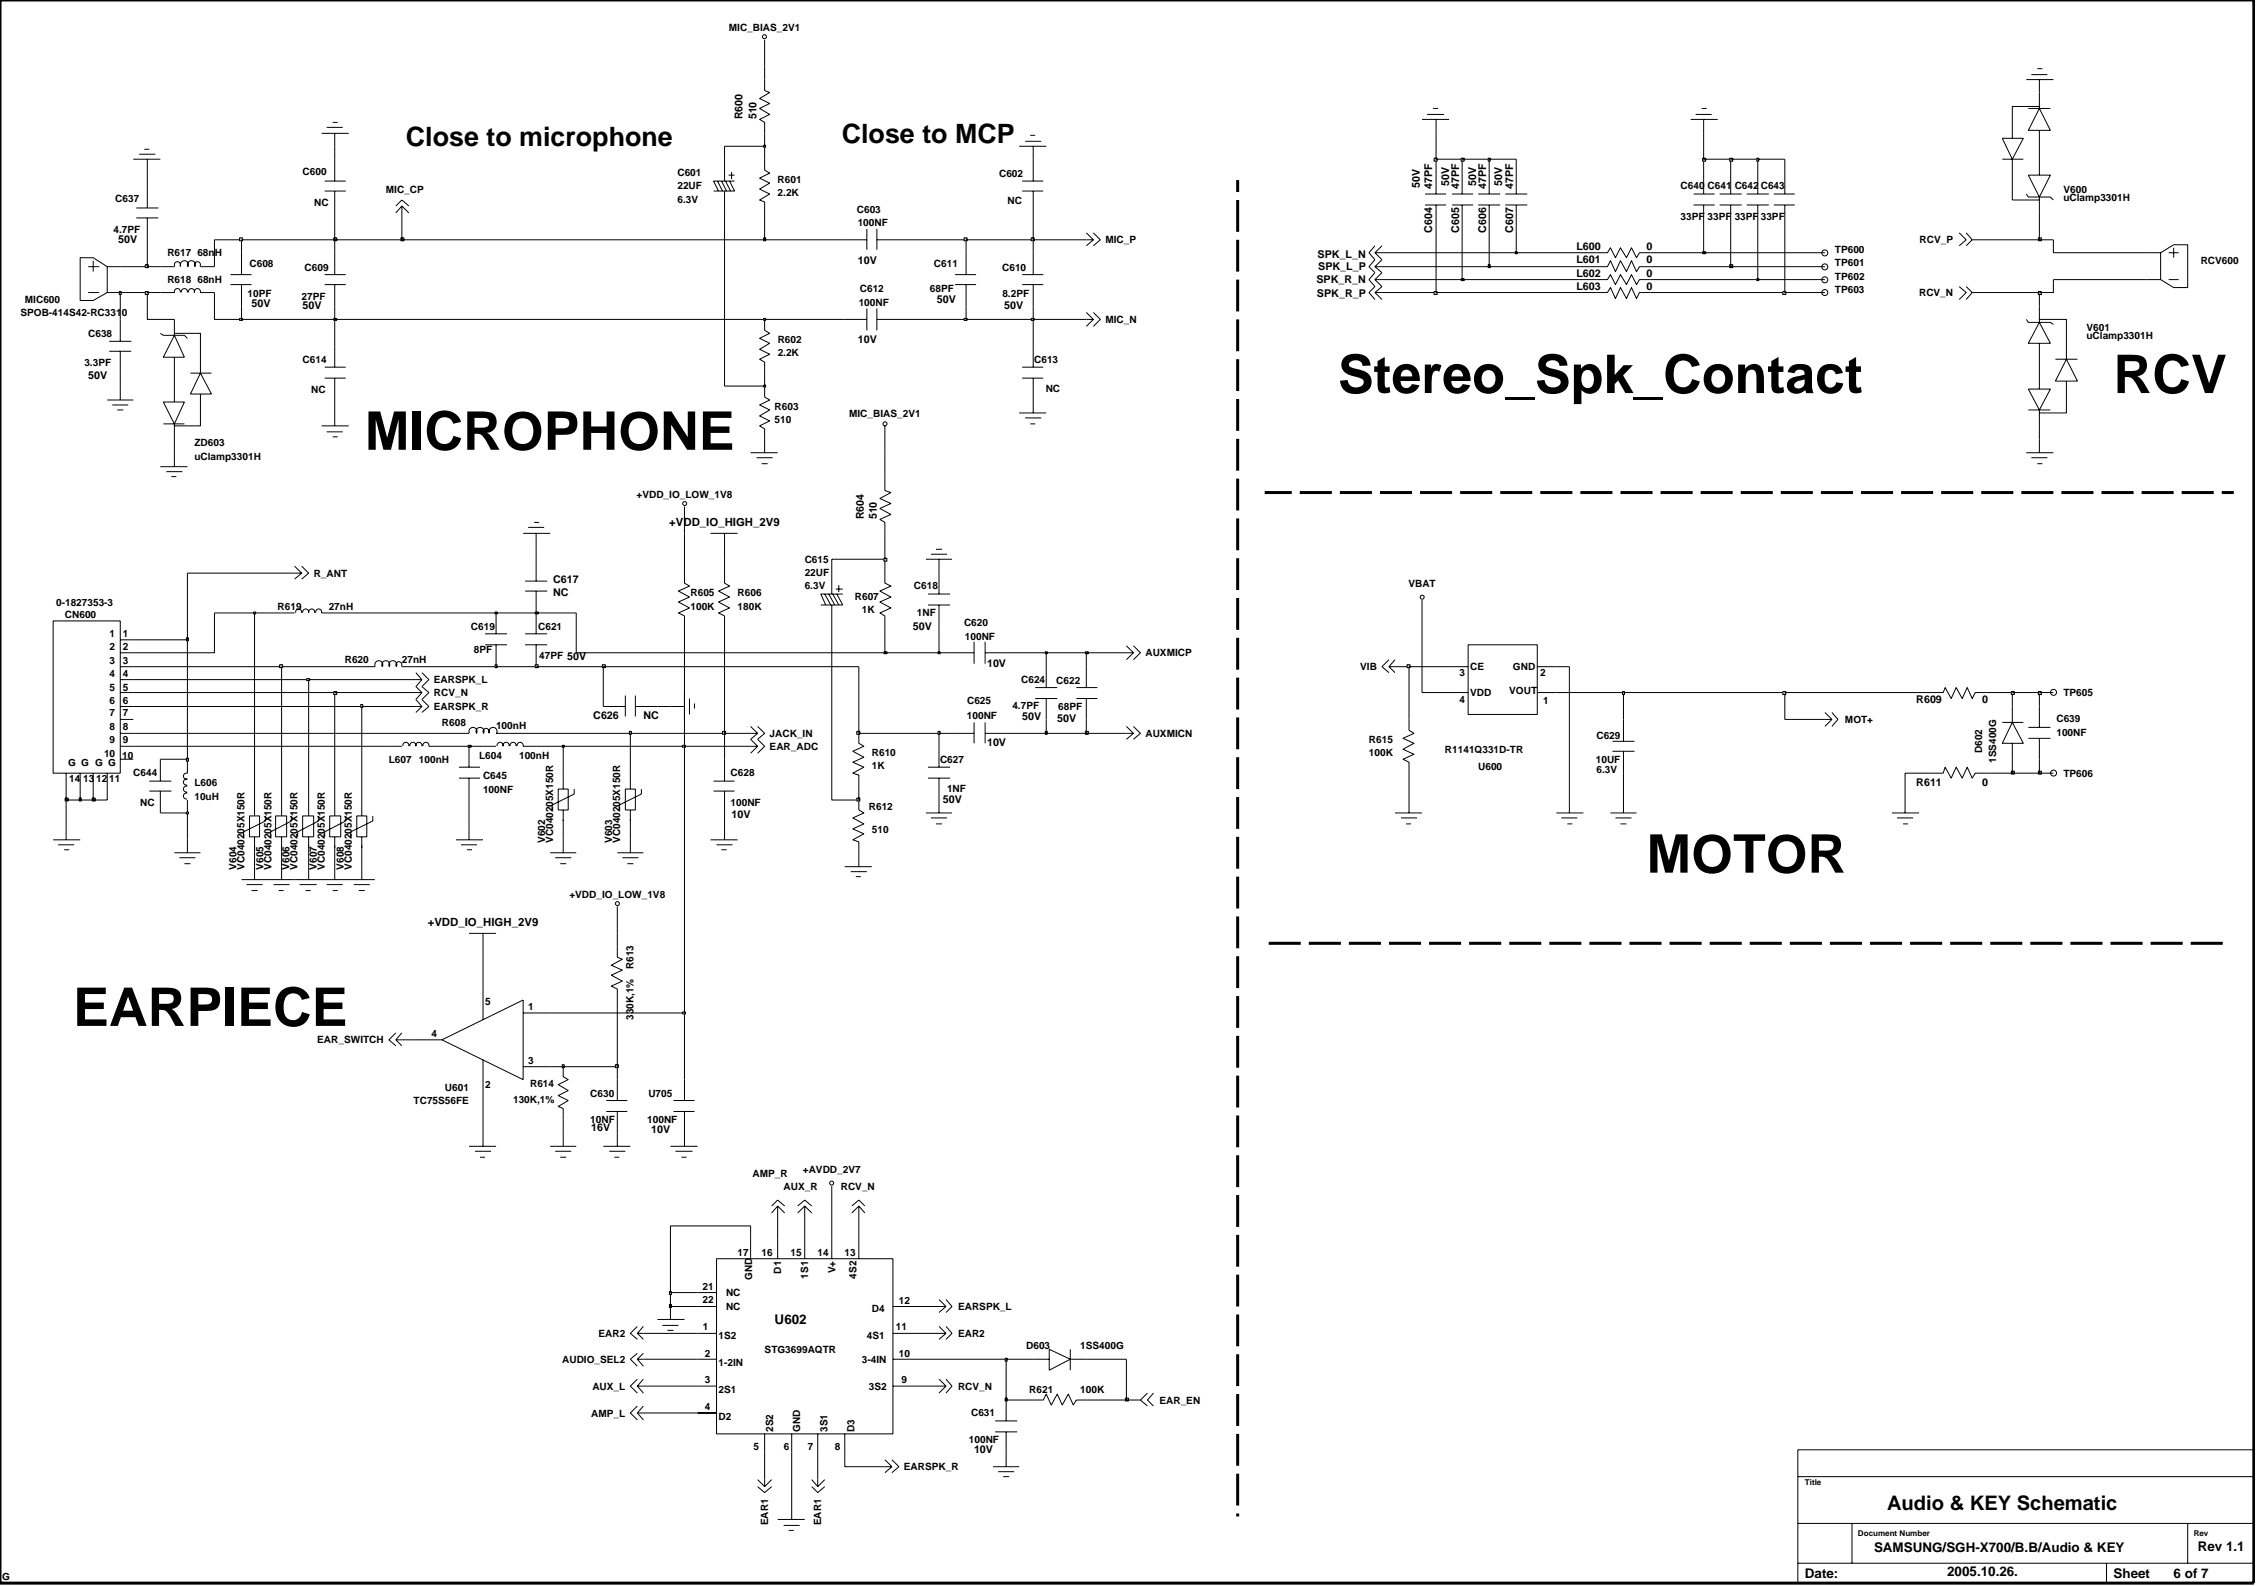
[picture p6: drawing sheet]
<svg xmlns="http://www.w3.org/2000/svg" width="192mm" height="135mm" viewBox="0 0 192 135" stroke-linecap="round" stroke-linejoin="round" font-family="sans-serif">
<defs><g id="words">
<g font-size="4.5">
<text x="113.7" y="33.4">Stereo_Spk_Contact</text>
<text x="179.6" y="33.4">RCV</text>
<text x="31" y="38.2">MICROPHONE</text>
<text x="139.9" y="74.1">MOTOR</text>
<text x="6.2" y="87.2">EARPIECE</text>
</g>
<g font-size="2.3">
<text x="34.5" y="12.4">Close to microphone</text>
<text x="71.5" y="12.2">Close to MCP</text>
</g>
<text font-size="1.7" x="160.3" y="128.3">Audio &amp; KEY Schematic</text>
<g font-size="1.1">
<text x="65.8" y="112.5">U602</text>
<text x="159.2" y="131.9">SAMSUNG/SGH-X700/B.B/Audio &amp; KEY</text>
<text x="186.7" y="131.8">Rev 1.1</text>
<text x="153.3" y="134.1">Date:</text>
<text x="165.4" y="133.9">2005.10.26.</text>
<text x="179.6" y="134.1">Sheet</text>
<text x="184.7" y="134.1">6 of 7</text>
</g>
<g font-size="1">
<text x="56.9" y="44.7">+VDD_IO_HIGH_2V9</text>
<text x="36.3" y="78.7">+VDD_IO_HIGH_2V9</text>
</g>
<g font-size=".9">
<text x="63.1" y="10.1" transform="rotate(-90 63.1 10.1)">R600</text>
<text x="64.3" y="10.1" transform="rotate(-90 64.3 10.1)">510</text>
<text x="120.6" y="16" transform="rotate(-90 120.6 16)">50V</text>
<text x="121.7" y="16.1" transform="rotate(-90 121.7 16.1)">47PF</text>
<text x="123.1" y="15.8" transform="rotate(-90 123.1 15.8)">50V</text>
<text x="124" y="16.1" transform="rotate(-90 124 16.1)">47PF</text>
<text x="125.4" y="15.8" transform="rotate(-90 125.4 15.8)">50V</text>
<text x="126.3" y="16.1" transform="rotate(-90 126.3 16.1)">47PF</text>
<text x="127.6" y="15.8" transform="rotate(-90 127.6 15.8)">50V</text>
<text x="128.6" y="16.1" transform="rotate(-90 128.6 16.1)">47PF</text>
<text x="10" y="20.6">50V</text>
<text x="72.9" y="22.4">10V</text>
<text x="111.9" y="21.9">SPK_L_N</text>
<text x="112" y="23">SPK_L_P</text>
<text x="121.7" y="19.8" transform="rotate(-90 121.7 19.8)">C604</text>
<text x="124" y="19.8" transform="rotate(-90 124 19.8)">C605</text>
<text x="126.3" y="19.8" transform="rotate(-90 126.3 19.8)">C606</text>
<text x="128.6" y="19.8" transform="rotate(-90 128.6 19.8)">C607</text>
<text x="133.9" y="21.2">L600</text>
<text x="133.9" y="23.5">L602</text>
<text x="133.9" y="22.3">L601</text>
<text x="139.9" y="21.2">0</text>
<text x="139.9" y="23.5">0</text>
<text x="139.9" y="22.3">0</text>
<text x="21.4" y="26.1">50V</text>
<text x="25.7" y="26.3">50V</text>
<text x="72.9" y="29.2">10V</text>
<text x="79.6" y="25.7">50V</text>
<text x="85.3" y="26.3">50V</text>
<text x="111.8" y="24.1">SPK_R_N</text>
<text x="111.9" y="25.3">SPK_R_P</text>
<text x="133.9" y="24.6">L603</text>
<text x="139.9" y="24.6">0</text>
<text x="7.5" y="32.2">50V</text>
<text x="73.4" y="44.1" transform="rotate(-90 73.4 44.1)">R604</text>
<text x="74.5" y="44.1" transform="rotate(-90 74.5 44.1)">510</text>
<text x="47" y="49.5">C617</text>
<text x="47" y="50.6">NC</text>
<text x="77.6" y="53.5">50V</text>
<text x="83.9" y="56.6">10V</text>
<text x="162.8" y="59.7">R609</text>
<text x="168.4" y="59.7">0</text>
<text x="50.4" y="61.1">C626</text>
<text x="54.7" y="61.1">NC</text>
<text x="83.9" y="63.4">10V</text>
<text x="86.8" y="61.2">50V</text>
<text x="89.8" y="61.4">50V</text>
<text x="168.4" y="64" transform="rotate(-90 168.4 64)">D602</text>
<text x="169.6" y="64.8" transform="rotate(-90 169.6 64.8)">1SS400G</text>
<text x="46.3" y="71.6" transform="rotate(-90 46.3 71.6)">V602</text>
<text x="47" y="71.6" transform="rotate(-90 47 71.6)">VC040205X150R</text>
<text x="52" y="71.6" transform="rotate(-90 52 71.6)">V603</text>
<text x="52.7" y="71.6" transform="rotate(-90 52.7 71.6)">VC040205X150R</text>
<text x="62.1" y="69.5">10V</text>
<text x="80.1" y="68.2">50V</text>
<text x="162.8" y="66.8">R611</text>
<text x="168.4" y="66.8">0</text>
<text x="20.1" y="73.9" transform="rotate(-90 20.1 73.9)">V604</text>
<text x="20.8" y="73.9" transform="rotate(-90 20.8 73.9)">VC040205X150R</text>
<text x="22.4" y="73.9" transform="rotate(-90 22.4 73.9)">V605</text>
<text x="23.1" y="73.9" transform="rotate(-90 23.1 73.9)">VC040205X150R</text>
<text x="24.6" y="73.9" transform="rotate(-90 24.6 73.9)">V606</text>
<text x="25.3" y="73.9" transform="rotate(-90 25.3 73.9)">VC040205X150R</text>
<text x="26.9" y="73.9" transform="rotate(-90 26.9 73.9)">V607</text>
<text x="27.6" y="73.9" transform="rotate(-90 27.6 73.9)">VC040205X150R</text>
<text x="29.2" y="73.9" transform="rotate(-90 29.2 73.9)">V608</text>
<text x="29.9" y="73.9" transform="rotate(-90 29.9 73.9)">VC040205X150R</text>
<text x="53.8" y="82.4" transform="rotate(-90 53.8 82.4)">R613</text>
<text x="53.8" y="86.7" transform="rotate(-90 53.8 86.7)">330K,1%</text>
<text x="50.2" y="96.1">16V</text>
<text x="55.3" y="96.3">10V</text>
<text x="63.9" y="108.7" transform="rotate(-90 63.9 108.7)">GND</text>
<text x="66.4" y="108.2" transform="rotate(-90 66.4 108.2)">D1</text>
<text x="68.7" y="108.6" transform="rotate(-90 68.7 108.6)">1S1</text>
<text x="71" y="108.2" transform="rotate(-90 71 108.2)">V+</text>
<text x="72.8" y="108.6" transform="rotate(-90 72.8 108.6)">4S2</text>
<text x="65.7" y="121.7" transform="rotate(-90 65.7 121.7)">2S2</text>
<text x="68" y="121.7" transform="rotate(-90 68 121.7)">GND</text>
<text x="70.3" y="121.7" transform="rotate(-90 70.3 121.7)">3S1</text>
<text x="72.6" y="121.7" transform="rotate(-90 72.6 121.7)">D3</text>
<text x="82.7" y="123.4">10V</text>
<text x="65.3" y="129.6" transform="rotate(-90 65.3 129.6)">EAR1</text>
<text x="69.8" y="129.6" transform="rotate(-90 69.8 129.6)">EAR1</text>
</g>
<g font-size=".8">
<text x="61.9" y="2.7">MIC_BIAS_2V1</text>
<text x="9.8" y="17.2">C637</text>
<text x="25.7" y="14.9">C600</text>
<text x="26.7" y="17.5">NC</text>
<text x="32.8" y="16.4">MIC_CP</text>
<text x="57.6" y="17.2">6.3V</text>
<text x="57.6" y="16.1">22UF</text>
<text x="57.6" y="15">C601</text>
<text x="66.1" y="15.6">R601</text>
<text x="66.1" y="16.7">2.2K</text>
<text x="84.9" y="15">C602</text>
<text x="85.6" y="17.3">NC</text>
<text x="142.8" y="16.1">C640 C641 C642 C643</text>
<text x="175.3" y="16.4">V600</text>
<text x="175.3" y="17.1">uClamp3301H</text>
<text x="9.6" y="19.8">4.7PF</text>
<text x="14.2" y="21.7">R617</text>
<text x="16.8" y="21.7">68nH</text>
<text x="21.2" y="22.7">C608</text>
<text x="25.9" y="23">C609</text>
<text x="72.8" y="18.1">C603</text>
<text x="72.9" y="19.2">100NF</text>
<text x="79.3" y="22.7">C611</text>
<text x="85.1" y="23">C610</text>
<text x="93.9" y="20.7">MIC_P</text>
<text x="142.8" y="18.7">33PF 33PF 33PF 33PF</text>
<text x="155.9" y="21.5">TP600</text>
<text x="155.9" y="23.8">TP602</text>
<text x="155.9" y="22.6">TP601</text>
<text x="163.1" y="20.7">RCV_P</text>
<text x="187" y="22.5">RCV600</text>
<text x="1.7" y="26.9">SPOB-414S42-RC3310</text>
<text x="2.1" y="25.8">MIC600</text>
<text x="7.5" y="28.7">C638</text>
<text x="14.2" y="24">R618</text>
<text x="16.8" y="24">68nH</text>
<text x="21" y="25.2">10PF</text>
<text x="25.6" y="25.4">27PF</text>
<text x="66.1" y="29.2">R602</text>
<text x="72.9" y="26">100NF</text>
<text x="73" y="24.8">C612</text>
<text x="79" y="24.8">68PF</text>
<text x="85.2" y="25.2">8.2PF</text>
<text x="93.9" y="27.4">MIC_N</text>
<text x="155.9" y="24.9">TP603</text>
<text x="163" y="25.2">RCV_N</text>
<text x="177.3" y="28.2">V601</text>
<text x="177.3" y="28.8">uClamp3301H</text>
<text x="7.2" y="31.1">3.3PF</text>
<text x="25.7" y="30.9">C614</text>
<text x="26.4" y="33.4">NC</text>
<text x="65.8" y="35.9">510</text>
<text x="65.8" y="34.8">R603</text>
<text x="66.1" y="30.3">2.2K</text>
<text x="72.1" y="35.5">MIC_BIAS_2V1</text>
<text x="87.9" y="30.9">C613</text>
<text x="88.8" y="33.3">NC</text>
<text x="16.5" y="39.1">uClamp3301H</text>
<text x="16.5" y="37.9">ZD603</text>
<text x="54.1" y="42.3">+VDD_IO_LOW_1V8</text>
<text x="68.4" y="47.9">C615</text>
<text x="4.8" y="51.5">0-1827353-3</text>
<text x="5.5" y="52.5">CN600</text>
<text x="23.6" y="51.8">R619</text>
<text x="26.6" y="49">R_ANT</text>
<text x="27.9" y="51.8">27nH</text>
<text x="40" y="53.5">C619</text>
<text x="45.7" y="53.5">C621</text>
<text x="58.7" y="51.8">100K</text>
<text x="58.7" y="50.6">R605</text>
<text x="62.7" y="50.6">R606</text>
<text x="62.7" y="51.8">180K</text>
<text x="68.4" y="49">22UF</text>
<text x="68.4" y="50.1">6.3V</text>
<text x="72.6" y="51">R607</text>
<text x="73.2" y="52.1">1K</text>
<text x="77.6" y="50.1">C618</text>
<text x="77.9" y="52.3">1NF</text>
<text x="81.9" y="53.2">C620</text>
<text x="119.6" y="49.8">VBAT</text>
<text x="9.3" y="55.2">2</text>
<text x="9.3" y="56.4">3</text>
<text x="9.3" y="57.5">4</text>
<text x="9.3" y="58.7">5</text>
<text x="9.3" y="59.8">6</text>
<text x="9.3" y="54.1">1</text>
<text x="10.4" y="55.2">2</text>
<text x="10.4" y="56.4">3</text>
<text x="10.4" y="57.5">4</text>
<text x="10.4" y="58.7">5</text>
<text x="10.4" y="59.8">6</text>
<text x="10.4" y="54.1">1</text>
<text x="29.3" y="56.3">R620</text>
<text x="34.1" y="56.3">27nH</text>
<text x="36.9" y="59.1">RCV_N</text>
<text x="36.9" y="58">EARSPK_L</text>
<text x="40.3" y="55.5">8PF</text>
<text x="45.8" y="56">47PF 50V</text>
<text x="82" y="54.4">100NF</text>
<text x="82.2" y="59.9">C625</text>
<text x="86.8" y="58">C624</text>
<text x="89.7" y="58.1">C622</text>
<text x="97.3" y="55.8">AUXMICP</text>
<text x="115.6" y="57">VIB</text>
<text x="124" y="59.7">4</text>
<text x="124" y="57.4">3</text>
<text x="124.9" y="59.1">VDD</text>
<text x="124.9" y="56.9">CE</text>
<text x="128.2" y="58.9">VOUT</text>
<text x="128.5" y="56.9">GND</text>
<text x="130.9" y="57.4">2</text>
<text x="131.1" y="59.8">1</text>
<text x="175.3" y="59.1">TP605</text>
<text x="5.8" y="65.1">G G G G</text>
<text x="8.8" y="64.3">10</text>
<text x="9.3" y="60.9">7</text>
<text x="9.3" y="62.1">8</text>
<text x="9.3" y="63.2">9</text>
<text x="10.4" y="64.5">10</text>
<text x="10.4" y="63.2">9</text>
<text x="10.4" y="60.9">7</text>
<text x="10.4" y="62.1">8</text>
<text x="11.3" y="65.9">C644</text>
<text x="33" y="64.8">L607</text>
<text x="35.6" y="64.8">100nH</text>
<text x="36.9" y="60.3">EARSPK_R</text>
<text x="37.5" y="61.7">R608</text>
<text x="40.7" y="64.5">L604</text>
<text x="42.1" y="62">100nH</text>
<text x="44.1" y="64.5">100nH</text>
<text x="62.1" y="65.9">C628</text>
<text x="65.4" y="63.7">EAR_ADC</text>
<text x="65.4" y="62.6">JACK_IN</text>
<text x="74.1" y="64.3">R610</text>
<text x="74.1" y="65.4">1K</text>
<text x="79.9" y="64.8">C627</text>
<text x="82.1" y="61.1">100NF</text>
<text x="86" y="60.3">4.7PF</text>
<text x="89.9" y="60.4">68PF</text>
<text x="97.3" y="62.6">AUXMICN</text>
<text x="116.3" y="63.2">R615</text>
<text x="116.3" y="64.3">100K</text>
<text x="122.8" y="64">R1141Q331D-TR</text>
<text x="125.6" y="65.4">U600</text>
<text x="135.6" y="64.8">10UF</text>
<text x="135.6" y="62.8">C629</text>
<text x="135.6" y="65.7">6.3V</text>
<text x="156.7" y="61.4">MOT+</text>
<text x="174.7" y="62.6">100NF</text>
<text x="174.7" y="61.4">C639</text>
<text x="175.3" y="66">TP606</text>
<text x="5.9" y="66.5">14</text>
<text x="7.1" y="66.5">13</text>
<text x="8.2" y="66.5">12</text>
<text x="9.3" y="66.5">11</text>
<text x="11.9" y="68.5">NC</text>
<text x="16.5" y="66.8">L606</text>
<text x="16.5" y="68">10uH</text>
<text x="41" y="66.2">C645</text>
<text x="41" y="67.4">100NF</text>
<text x="62.1" y="68.5">100NF</text>
<text x="73.8" y="68.8">R612</text>
<text x="74.1" y="70.8">510</text>
<text x="80.5" y="67.3">1NF</text>
<text x="48.4" y="76.3">+VDD_IO_LOW_1V8</text>
<text x="27" y="88.7">EAR_SWITCH</text>
<text x="36.6" y="88.1">4</text>
<text x="41.2" y="85.4">5</text>
<text x="44.9" y="85.8">1</text>
<text x="35.1" y="93.8">TC75S56FE</text>
<text x="37.8" y="92.7">U601</text>
<text x="41.2" y="92.4">2</text>
<text x="43.6" y="93.7">130K,1%</text>
<text x="44.9" y="90.4">3</text>
<text x="45" y="92.3">R614</text>
<text x="50.1" y="93.2">C630</text>
<text x="50.1" y="95.5">10NF</text>
<text x="55" y="95.5">100NF</text>
<text x="55.1" y="93.2">U705</text>
<text x="63.9" y="100">AMP_R</text>
<text x="66.6" y="101.1">AUX_R</text>
<text x="68.2" y="99.6">+AVDD_2V7</text>
<text x="71.4" y="101.1">RCV_N</text>
<text x="62.6" y="106.7">17</text>
<text x="64.7" y="106.7">16</text>
<text x="67.2" y="106.7">15</text>
<text x="69.5" y="106.7">14</text>
<text x="71.8" y="106.7">13</text>
<text x="50.8" y="113.6">EAR2</text>
<text x="59.7" y="110.7">22</text>
<text x="59.7" y="109.6">21</text>
<text x="59.7" y="113">1</text>
<text x="61" y="113.8">1S2</text>
<text x="61.7" y="111.3">NC</text>
<text x="61.7" y="110.1">NC</text>
<text x="73.6" y="113.8">4S1</text>
<text x="74.1" y="111.5">D4</text>
<text x="76.1" y="113">11</text>
<text x="76.4" y="110.8">12</text>
<text x="81.4" y="111.3">EARSPK_L</text>
<text x="81.4" y="113.6">EAR2</text>
<text x="47.8" y="115.8">AUDIO_SEL2</text>
<text x="50.3" y="118.1">AUX_L</text>
<text x="59.9" y="119.8">4</text>
<text x="59.9" y="115.3">2</text>
<text x="59.9" y="117.5">3</text>
<text x="61" y="116">1-2IN</text>
<text x="61" y="118.3">2S1</text>
<text x="65" y="115">STG3699AQTR</text>
<text x="73.2" y="115.8">3-4IN</text>
<text x="73.8" y="118.1">3S2</text>
<text x="76.4" y="115.3">10</text>
<text x="76.6" y="117.5">9</text>
<text x="81.4" y="118.1">RCV_N</text>
<text x="87.2" y="114.6">D603</text>
<text x="87.4" y="118.4">R621</text>
<text x="91.8" y="114.6">1SS400G</text>
<text x="91.8" y="118.4">100K</text>
<text x="98.5" y="119.3">EAR_EN</text>
<text x="50.2" y="120.4">AMP_L</text>
<text x="61" y="120.6">D2</text>
<text x="64" y="123.2">5</text>
<text x="66.6" y="123.2">6</text>
<text x="68.6" y="123.2">7</text>
<text x="70.9" y="123.2">8</text>
<text x="76.8" y="124.9">EARSPK_R</text>
<text x="82.3" y="122.6">100NF</text>
<text x="82.5" y="120.3">C631</text>
<text x=".2" y="134.2">G</text>
</g>
<g font-size=".7">
<text x="153.3" y="126.2">Title</text>
<text x="157.8" y="130.5">Document Number</text>
<text x="186.4" y="130.5">Rev</text>
</g>
</g></defs>
<g fill="none" stroke="#000" stroke-width=".08">
<path d="M11.3 13.5h2.3M11.6 18.5h1.9M11.6 17.7h1.9M11.8 13.1h1.4M12.3 12.7h.4M12.5 13.5v1.2M12.5 15.8v1.9M12.5 18.5v1.9M27.3 11.3h2.3M27.6 16.2h1.8M27.6 15.4h1.8M27.8 10.8h1.3"/>
<path d="M28.3 10.4h.4M28.4 11.3v1.1M28.4 13.5v1.9M28.4 16.2v1.9M33.6 18.1l.5-.6 .6 .6M33.6 17.5l.5-.5 .6 .5M34.1 17.5v.6M61 15.4l.4 .8M61.3 15.4l.4 .8M61.6 13.5v1.9M61.6 16.2v1.9M61.6 15.4l.5 .8"/>
<path d="M61.9 14.9h.5M62 15.4l.4 .8h-1.8M62.1 14.6v.6M62.4 15.4h-1.8l.4 .8M65 6.8v.9l.4 .2-.9 .5 .9 .4-.9 .4 .9 .5-.9 .4 .5 .3v.9M65 13.5v1l.4 .2-.9 .4 .9 .5-.9 .5 .9 .4-.9 .5 .5 .2v.9M65 3.4v2.3M73.6 19.4v1.8M74.5 19.4v1.8M86.6 12.4h2.3M86.8 16.2h1.8M86.8 15.4h1.8"/>
<path d="M87.1 12h1.4M87.5 11.5h.4M87.8 12.4v3M87.8 16.2v1.9M92.3 19.8l.6 .6M92.9 19.8l.6 .6-.6 .5M120.8 10.1h2.3M121.1 17.4h1.8M121.1 16.5h1.8M121.2 9.7h1.5M121.7 9.2h.5M122 10.1v1.2"/>
<path d="M122 14.7v1.8M122 17.4v1.8M123.4 17.4h1.8M123.4 16.5h1.8M124.2 14.7v1.8M124.2 17.4v1.8M125.6 17.4h1.8M125.6 16.5h1.8M126.5 14.7v1.8M126.5 17.4v1.8M127.9 17.4h1.8M127.9 16.5h1.8"/>
<path d="M128.8 14.7v1.8M128.8 17.4v1.8M143.6 10.1h2.3M143.9 17.4h1.8M143.9 16.5h1.8M144.1 9.7h1.3M144.6 9.2h.4M144.7 10.1v1.2M144.7 14.7v1.8M144.7 17.4v1.8M146.1 17.4h1.9M146.1 16.5h1.9"/>
<path d="M147 14.7v1.8M147 17.4v1.8M148.4 17.4h1.9M148.4 16.5h1.9M149.3 14.7v1.8M149.3 17.4v1.8M150.7 17.4h1.8M150.7 16.5h1.8M151.6 14.7v1.8M151.6 17.4v1.8M166.4 19.8l.6 .6-.6 .5M167 19.8l.5 .6-.5 .5"/>
<path d="M170.1 13.5h1.8M170.1 11.8h1.8l-.9 1.7zM171 13.5v3.5h2.3M172.1 16.5l.2 .2h1.9l.2 .3M172.1 6.8h2.3M172.3 14.9h1.9l-.9 1.8zM172.3 9.2h1.9M172.6 6.3h1.3M173.1 5.8h.4M173.3 9h-2.3v2.8M173.3 6.8v2.4M173.3 11.1v3.8"/>
<path d="M173.3 16.7v1.4M173.3 9.2l.9 1.9h-1.9zM7.5 24.9h.9M7.5 22.7h.9M7.9 22.2v.9M9.1 24.9v-2.2l-1.2-.8h-1.1v3.6h1.1l1.2-.6h1.1M9.1 22.7h1.1M9.1 34h2.2M9.3 29.8h1.9M9.3 29h1.9M9.5 34.4h1.4M10 34.8h.5"/>
<path d="M10.2 27.1v1.9M10.2 29.8v1.9M10.2 32.8v1.2M13.6 28.3l.3 .2h1.8l.2 .2M13.6 24.9h1.2M13.6 22.7h1.2M13.6 39.7h2.3M13.9 36h1.8M13.9 34.2h1.8l-.9 1.8zM14.8 28.5l.9 1.9h-1.8zM14.8 27.1v1.4M14.8 30.4v3.8"/>
<path d="M14.8 36v1.4M14.8 38.5v1.2M14.8 28.3h2.2v3.4M14.8 24.9l.1-.3 .2-.1 .1 .1 .1 .3M14.9 22.6v-.3l.2-.1 .1 .1 .1 .3M15.4 22.6a.34 .34 0 0 1 .3-.4 .34 .34 0 0 1 .2 .5M15.4 24.8l.1-.2 .2-.1 .1 .1 .1 .3M16 22.6a.34 .34 0 0 1 .3-.4 .34 .34 0 0 1 .2 .5M16 24.8l.1-.2 .2-.1 .1 .1 .1 .3M16.2 31.7h1.8M16.5 24.9l.1-.3 .2-.1 .2 .1v.3M16.6 22.6v-.3l.2-.1 .2 .1v.3"/>
<path d="M17 33.5v2.7h-2.2M17 24.9h1.2M17 22.7h1.2M17 31.7l1 1.8h-1.8zM19.6 24.2h1.8M19.6 23.3h1.8M20.5 21.5v1.8M20.5 24.2v1.8M27.3 36.2h2.3M27.6 24.2h1.8M27.6 23.3h1.8M27.6 32.1h1.8"/>
<path d="M27.6 31.2h1.8M27.8 36.7h1.3M28.3 37.1h.4M28.4 21.5v1.8M28.4 24.2v1.8M28.4 29.4v1.8M28.4 32.1v1.9M28.4 35.1v1.1M63.8 38.5h2.3M64.3 38.9h1.3M64.7 39.4h.5M65 32.8v.9l.4 .3-.9 .4 .9 .4-.9 .5 .9 .5-.9 .4 .5 .2v2.1"/>
<path d="M65 27.1v1l.4 .2-.9 .4 .9 .5-.9 .5 .9 .4-.9 .4 .5 .3v.9M71.8 20.4h1.8M71.8 27.1h1.8M73.6 26.2v1.9M74.5 20.4h1.9M74.5 26.2v1.9M74.5 27.1h1.9M75.2 36.2v2.3M81.1 24.2h1.8M81.1 23.3h1.8M82.1 21.5v1.8M82.1 24.2v1.8"/>
<path d="M86.6 35.1h2.3M86.8 24.2h1.8M86.8 23.3h1.8M86.8 32.1h1.8M86.8 31.2h1.8M87.1 35.5h1.4M87.5 36h.4M87.8 21.5v1.8M87.8 24.2v1.8M87.8 29.4v1.8M87.8 32.1v3M92.3 20.4h.6"/>
<path d="M92.3 27.1h.6M92.3 26.5l.6 .6M92.9 20.4l-.6 .5M92.9 26.5l.6 .6-.6 .6M92.9 27.1l-.6 .6M116.8 20.9l-.5 .6 .5 .6-.5 .6 .5 .5-.5 .6 .5 .6-.5 .5 .5 .5M116.8 24.9l.6 .5M116.8 24.9h.6M116.8 23.8h.6M116.8 22.7h.6M116.8 21.5h.6M117.4 20.9l-.6 .6 .6 .6-.6 .6 .6 .5-.6 .6 .6 .6-.6 .5"/>
<path d="M135.6 24.9h1l.2-.5 .4 1 .5-1 .5 1 .4-1 .4 1 .3-.5h.9M135.6 22.7h1l.2-.5 .4 .9 .5-.9 .5 .9 .4-.9 .4 .9 .3-.4h.9M135.6 21.5h1l.2-.4 .4 .8 .5-.8 .5 .8 .4-.8 .4 .8 .3-.4h.9M135.6 23.8h1l.2-.5 .4 .9 .5-.9 .5 .9 .4-.9 .4 .9 .3-.4h.9M166.4 24.4l.6 .5-.6 .5M167 24.4l.5 .5-.5 .5M172.1 27.1l.2 .3h1.9l.2 .2M172.1 38.5h2.3M172.3 33.1h1.9l-.9 1.7zM172.3 34.8h1.9M172.6 38.9h1.3M173.1 39.4h.4"/>
<path d="M173.3 27.4l.9 1.8h-1.9zM173.3 26v1.4M173.3 29.2v3.9M173.3 34.8v1.4M173.3 37.4v1.1M173.3 27.1h2.3v3.4M174.6 30.5h1.9M175.6 32.4v2.7h-2.3M175.6 30.5l.9 1.9h-1.9zM182.4 23.8h1.2l1.1 .6h1.2v-3.6h-1.2l-1.1 .7v2.3M182.4 21.5h1.2M184.2 23.8h.9"/>
<path d="M184.2 21.5h.9M184.7 21.1v.8M4.5 52.8h5.7v12.9h-5.7zM10.2 56.6h1.1M10.2 58.8h1.1M10.2 57.7h1.1M10.2 55.5h1.1M10.2 54.4h1.1M14.1 40.1h1.4M14.6 40.5h.4M23.9 52.1h1.1M25 48.1l.6 .6"/>
<path d="M25 48.7h.6M25.1 52.1l.1-.3 .2-.1 .2 .1v.3M25.6 48.1l.6 .6-.6 .5M25.6 48.7l-.6 .5M25.7 52.1l.1-.3 .2-.1 .1 .1 .1 .3 .1-.3 .2-.1 .2 .1v.3M26.8 52.1l.1-.3 .2-.1 .2 .1v.3h1.1M30.7 56.6h1.1M31.9 56.6a.34 .34 0 0 1 .3-.5 .34 .34 0 0 1 .3 .6M32.5 56.6a.34 .34 0 0 1 .3-.5 .34 .34 0 0 1 .3 .6M33.1 56.6a.34 .34 0 0 1 .3-.5 .34 .34 0 0 1 .3 .6M33.7 56.6v-.3l.2-.1 .2 .1v.3M34.1 56.6h1.2"/>
<path d="M35.3 57.2l.5 .5-.5 .6 .5 .5-.5 .6 .5 .6-.5 .5M35.3 58.8h.5M35.3 57.7h.5M35.8 57.2l.6 .5-.6 .6 .6 .5-.6 .6 .6 .6-.6 .5M41.2 53.9h1.9M41.2 54.8h1.9M42.1 52.1v1.8M42.1 54.8v1.8M44.4 45.3h2.3M44.6 53.9h1.9M44.6 54.8h1.9M44.6 50.2h1.9"/>
<path d="M44.6 49.4h1.9M44.9 44.8h1.3M45.4 44.4h.4M45.5 45.3v1.1M45.5 47.5v1.9M45.5 50.2v3.7M45.5 54.8v1.8M53.1 59.1v1.8M54 59.1v1.8M58.1 48.7v.8l.5 .3-1 .4 1 .5-1 .5 1 .5-1 .4 .5 .2v.9M58.1 43v2.3M58.1 58.8v2.3"/>
<path d="M58.6 59.4v1.3M59 59.8v.4M60.4 45.3h2.3M61.6 48.7v.8l.4 .3-1 .4 1 .5-1 .5 1 .5-1 .4 .6 .2v.9M61.6 45.3v2.2M70.1 50.5l.5 .9M70.4 50.5l.5 .9M70.7 48.7v1.8M70.7 51.4v1.8M70.7 50.5l.6 .9M71 50.1h.6M71.1 50.5l.5 .9h-1.9"/>
<path d="M71.3 49.7v.6M71.6 50.5h-1.9l.5 .9M75.2 48.7v.8l.5 .3-1 .4 1 .5-1 .5 1 .5-1 .4 .5 .2v.9M75.2 40.8v.9l.5 .2-1 .5 1 .4-1 .4 1 .5-1 .4 .5 .3v.9M78.7 47.5h2.2M78.8 51.4h1.9M78.8 50.5h1.9M79.1 47.1h1.4M79.5 46.7h.5M79.8 47.5v3M79.8 51.4v1.8M80.9 55.5h1.9"/>
<path d="M82.8 54.5v1.9M83.7 54.5v1.9M83.7 55.5h1.8M87.9 59.4h1.9M87.9 58.4h1.9M88.9 56.6v1.8M88.9 59.4v1.7M91.4 59.4h1.8M91.4 58.4h1.8M92.3 56.6v1.8M92.3 59.4v1.7M95.7 55.5h.6"/>
<path d="M95.7 54.9l.6 .6M96.3 54.9l.6 .6-.6 .6M96.3 55.5l-.6 .6M118 56.1l-.6 .5 .6 .6M118 56.6h.5M118.5 56.1l-.5 .5 .5 .6M120.8 51v2.2M123.1 56.6h1.6M123.1 58.8h1.6M124.7 54.8h5.9v5.9h-5.9zM130.6 56.6h1.6M130.6 58.8h1.6"/>
<path d="M164.1 58.8h1l.1-.4 .6 1 .4-1 .5 1 .4-1 .4 1 .3-.6h.9M4.5 71.4h2.3M4.9 71.8h1.4M5.4 72.2h.5M5.6 65.7v1.1M5.6 70.2v1.2M6.8 65.7v1.1M7.9 65.7v1.1M9.1 65.7v1.1M10.2 60h1.1M10.2 62.3h1.1M10.2 63.4h1.1"/>
<path d="M10.2 61.1h1.1M10.2 64.5h1.1M12.7 67.2h1.9M12.7 66.4h1.9M13.6 64.5v1.9M13.6 67.2v1.9M14.8 72.5h2.2M15.2 72.9h1.4M15.7 73.4h.5M15.9 67.4l-.2 .1-.1 .1 .1 .2 .2 .1M15.9 66.2l-.2 .1-.1 .2 .1 .1 .2 .1M15.9 66.8l-.2 .1-.1 .1 .1 .2 .2 .1"/>
<path d="M15.9 65.7l-.2 .1-.1 .1 .1 .2 .2 .1M15.9 64.5v1.2M15.9 68v1.1M15.9 71.4v1.1M20.5 74.7h11.3M20.9 75.2h1.4M21.2 69.3h.9v1.8h-.9zM21.4 75.7h.5M21.6 68v1.3M21.6 71.1v1.4M21.6 73.6v1.1M22.6 69.3v.5l-1.9 .9v.4"/>
<path d="M23.2 75.2h1.4M23.4 69.3h.9v1.8h-.9zM23.7 75.7h.4M23.9 68v1.3M23.9 71.1v1.4M23.9 73.6v1.1M24.8 69.3v.5l-1.8 .9v.4M25.5 75.2h1.4M25.7 69.3h.9v1.8h-.9zM26 75.7h.4M26.2 68v1.3M26.2 71.1v1.4"/>
<path d="M26.2 73.6v1.1M27.1 69.3v.5l-1.8 .9v.4M27.8 75.2h1.3M28 69.3h.9v1.8h-.9zM28.3 75.7h.4M28.4 68v1.3M28.4 71.1v1.4M28.4 73.6v1.1M29.4 69.3v.5l-1.8 .9v.4M30.1 75.2h1.3M30.3 69.3h.9v1.8h-.9zM30.5 75.7h.5"/>
<path d="M30.7 68v1.3M30.7 71.1v1.4M30.7 73.6v1.1M31.7 69.3v.5l-1.9 .9v.4M33 63.4h1.1M34.2 63.4l.1-.3h.2h.2v.3M34.8 63.4l.1-.3h.2h.2v.3M35.3 60h.5M35.3 63.4l.1-.3h.2h.2v.3M35.9 63.4l.1-.3h.2h.2v.3M36.4 63.4h1.1M38.7 71.4h2.3"/>
<path d="M38.7 62.3h1.1M39 66.1h1.8M39 65.2h1.8M39.2 71.8h1.3M39.7 72.2h.4M39.8 63.4v1.8M39.8 66.1v1.9M39.8 70.2v1.2M39.8 79.3h2.3M39.9 62.3a.34 .34 0 0 1 .3-.5 .34 .34 0 0 1 .3 .5M40.5 62.3a.34 .34 0 0 1 .3-.5 .34 .34 0 0 1 .3 .5M41 63.4h1.1"/>
<path d="M41 79.3v2.2M41.1 62.3v-.3l.2-.1 .2 .1v.3M41.6 62.3a.34 .34 0 0 1 .3-.5 .34 .34 0 0 1 .3 .5M42.1 62.3h1.1M42.2 63.4l.1-.3h.2h.2v.3M42.8 63.4v-.3h.2h.2v.3M43.3 63.4l.1-.3h.2h.2v.3M43.9 63.4l.1-.3h.2h.2v.3h1.1M46.7 72.5h2.3M47.2 72.9h1.3M47.4 67h.9v1.8h-.9zM47.6 73.4h.5"/>
<path d="M47.8 65.7v1.3M47.8 68.8v1.4M47.8 71.4v1.1M48.8 67v.5l-1.9 .9v.4M51.3 60h1.8M52.4 77v2.3M52.4 72.5h2.3M52.9 72.9h1.3M53.1 67h.9v1.8h-.9zM53.3 73.4h.5M53.6 65.7v1.3M53.6 68.8v1.4"/>
<path d="M53.6 71.4v1.1M54 60h1.8M54.5 67v.5l-1.9 .9v.4M57 60h1.1M60.4 71.4h2.3M60.6 67.2h1.8M60.6 66.4h1.8M60.9 71.8h1.3M61.3 72.2h.4M61.6 64.5v1.9M61.6 67.2v1.9M61.6 70.2v1.2"/>
<path d="M63.8 62.3h.6M63.8 63.4h.6M63.8 61.7l.6 .6M64.4 61.7l.6 .6-.6 .5 .6 .6-.6 .6M64.4 63.4l-.6 .6M64.4 62.3l-.6 .5 .6 .6M71.8 73.6h2.3M72.3 74.1h1.3M72.7 74.5h.4M73 68v.8l.4 .3-.9 .4 .9 .5-.9 .4 .9 .5-.9 .5 .5 .1v2.1M73 62.3v.9l.4 .2-.9 .4 .9 .5-.9 .5 .9 .4-.9 .5 .5 .2v.9M78.7 69.1h2.2"/>
<path d="M78.8 66.1h1.9M78.8 65.2h1.9M79.1 69.5h1.4M79.5 70h.5M79.8 63.4v1.8M79.8 66.1v3M80.9 62.3h1.9M82.8 61.4v1.8M83.7 62.3h1.8M83.7 61.4v1.8M95.7 61.7l.6 .6M95.7 62.3h.6"/>
<path d="M96.3 61.7l.6 .6-.6 .5M96.3 62.3l-.6 .5M118.5 69.1h2.3M119 69.5h1.4M119.4 70h.5M119.7 61.1v1l.4 .2-.9 .4 .9 .5-.9 .5 .9 .4-.9 .4 .5 .3v.9M119.7 68v1.1M132.2 69.1h2.3M132.6 69.5h1.4M133.2 70h.4M133.3 68v1.1M136.8 69.1h2.2"/>
<path d="M137 63h1.9M137 63.8h1.9M137.2 69.5h1.4M137.7 70h.5M137.9 61.1v1.9M137.9 63.8v1.9M137.9 68v1.1M155 60.5l.6 .6-.6 .6M155 61.1h.6M155.6 60.5l.5 .6-.5 .6M160.7 69.1h2.3M161.2 69.5h1.3"/>
<path d="M161.7 70h.4M161.8 68v1.1M164.1 65.7h1l.1-.5 .6 .9 .4-.9 .5 .9 .4-.9 .4 .9 .3-.4h.9M170.1 61.4h1.8M171 61.4l.9 1.8h-1.8zM171 60v1.4M171 63.2v1.3M172.3 62.7h1.9M172.3 61.8h1.9M173.3 60v1.8M173.3 62.7v1.8M33.6 87.8l-.6 .6 .6 .5"/>
<path d="M33.6 88.4l.5 .5M33.6 88.4h.5M34.1 87.8l-.5 .6M35.3 88.4h2.2M37.5 88.4l6.9-3.4v6.7zM39.8 97.4h2.3M40.4 97.8h1.3M40.8 98.3h.4M41 83.8v2.9M41 90v2.8M41 96.3v1.1M44.4 90.6h2.3"/>
<path d="M44.4 86.1h2.3M46.7 97.4h2.3M47.2 97.8h1.3M47.6 98.3h.5M47.8 90.6v.9l.5 .2-.9 .5 .9 .5-.9 .4 .9 .4-.9 .5 .4 .2v.9M47.8 96.3v1.1M51.3 97.4h2.3M51.5 94.4h1.8M51.5 93.5h1.8M51.8 97.8h1.3M52.2 98.3h.4M52.4 80.4v.9l.5 .2-1 .5 1 .4-1 .5 1 .5-1 .4 .5 .2v1"/>
<path d="M52.4 91.7v1.8M52.4 94.4v3M57 97.4h2.3M57.2 94.4h1.8M57.2 93.5h1.8M57.4 97.8h1.4M57.9 98.3h.4M58.1 91.7v1.8M58.1 94.4v3M54.1 115l-.5 .5 .5 .6M54.1 115.5l.6 .6M54.1 115.5h.6"/>
<path d="M54.1 117.2l-.5 .6 .5 .6M54.1 117.8l.6 .6M54.1 117.8h.6M54.1 112.7l-.5 .6 .5 .5M54.1 113.3l.6 .5M54.1 113.3h.6M54.1 119.5l-.5 .6 .5 .6M54.7 115l-.6 .5M54.7 117.2l-.6 .6M54.7 112.7l-.6 .6M54.7 119.5l-.6 .6M55.8 112.1h2.3"/>
<path d="M56.3 112.6h1.3M56.7 113h.5M57 111v1.1M59.3 115.5h1.6M59.3 117.8h1.6M59.3 113.3h1.6M59.3 109.8h1.6M59.3 111h1.6M60.9 107h15v14.8h-15zM63.8 105.3v1.7M65.6 102.5l.5-.5 .6 .5M66.1 102.5v.6"/>
<path d="M66.1 105.3v1.7M66.1 102.5l.6 .6M66.1 102.5l-.5 .6M67.8 103.1l.6-.6 .6 .6M67.8 102.5l.6-.5 .6 .5M68.4 102.5v.6M68.4 105.3v1.7M70.7 100.8v2.3M70.7 105.3v1.7M72.4 102.5l.6-.5 .5 .5M73 102.5l.5 .6M73 102.5l-.6 .6"/>
<path d="M73 102.5v.6M73 105.3v1.7M75.9 115.5h1.6M75.9 117.8h1.6M75.9 113.3h1.6M75.9 111h1.6M79.8 117.2l.6 .6-.6 .6M79.8 117.8h.6M79.8 113.3h.6M79.8 111h.6M79.8 112.7l.6 .6M79.8 110.4l.6 .6"/>
<path d="M80.4 117.2l.5 .6-.5 .6M80.4 112.7l.5 .6-.5 .5M80.4 113.3l-.6 .5M80.4 110.4l.5 .6-.5 .5M80.4 111l-.6 .5M85.5 119v1.7M87.8 119h.8l.3-.5 .4 .9 .5-.9 .4 .9 .6-.9 .4 .9 .2-.4h.9M87.8 115.5h1.3M89.1 114.6l1.8 .9-1.8 .9zM90.9 115.5h1.4M90.9 114.6v1.8M97.5 118.4l-.6 .6 .6 .5"/>
<path d="M98 118.4l-.5 .6 .5 .5M54.1 120.1h6.8M54.1 120.1l.6 .6M64.4 125.7l.6 .6 .6-.6M64.4 126.3l.6 .5 .6-.5M65 121.8v4.5M66.1 129.1h2.3M66.6 129.6h1.3M67 130h.4M67.3 121.8v7.3M69 126.3l.5 .5 .6-.5M69 125.7l.5 .6"/>
<path d="M69.5 121.8v4.5M70.1 125.7l-.6 .6M71.8 121.8v2.8h4M75.2 124l.6 .6M75.8 124l.6 .6-.6 .5M75.8 124.6l-.6 .5M84.4 124.6h2.2M84.5 121.7h1.9M84.5 120.7h1.9M84.8 125h1.4M85.2 125.5h.5M85.5 121.7v2.9"/>
<circle cx="64.9" cy="3.1" r=".17"/>
<circle cx="75.2" cy="36" r=".17"/>
<circle cx="155" cy="21.5" r=".25"/>
<circle cx="155" cy="24.9" r=".25"/>
<circle cx="155" cy="22.7" r=".25"/>
<circle cx="155" cy="23.8" r=".25"/>
<circle cx="58.2" cy="42.8" r=".17"/>
<circle cx="120.8" cy="50.7" r=".17"/>
<circle cx="174.5" cy="58.8" r=".25"/>
<circle cx="52.5" cy="76.8" r=".17"/>
<circle cx="174.5" cy="65.7" r=".25"/>
<circle cx="70.7" cy="100.5" r=".17"/>
</g>
<path d="M85.4 118.8h.2v.2h-.2z" fill="#c2c2c2"/>
<path d="M85.4 118.8h.2v.2h-.2zM85.5 115.5v3.5h2.3M92.3 119h3.4" fill="none" stroke="#000" stroke-width=".08"/>
<path d="M95.6 118.8h.3v.2h-.3z" fill="#c2c2c2"/>
<path d="M54.7 117.8h4.6M54.7 115.5h4.6M77.5 117.8h2.3M77.5 115.5h8M95.6 118.8h.3v.2h-.3zM95.7 115.5v3.5h1.2" fill="none" stroke="#000" stroke-width=".08"/>
<path d="M85.4 115.4h.2v.3h-.2z" fill="#c2c2c2"/>
<path d="M54.7 113.3h4.6M77.5 113.3h2.3M85.4 115.4h.2v.3h-.2zM85.5 115.5h2.3M92.3 115.5h3.4" fill="none" stroke="#000" stroke-width=".08"/>
<path d="M56.9 110.8h.1v.3h-.1z" fill="#c2c2c2"/>
<path d="M56.9 110.8h.1v.3h-.1zM57 109.8v1.2h2.3M77.5 111h2.3" fill="none" stroke="#000" stroke-width=".08"/>
<path d="M56.9 109.7h.1v.3h-.1z" fill="#c2c2c2"/>
<path d="M41 92.8v3.5M46.7 90.6h1.1M47.8 95.1v1.2M52.4 90.6v1.1M58.1 86.1v5.6M56.9 109.7h.1v.3h-.1zM63.8 105.3v-1.1h-6.8v5.6h2.3M66.1 103.1v2.2M68.4 103.1v2.2M70.7 103.1v2.2M73 103.1v2.2" fill="none" stroke="#000" stroke-width=".08"/>
<path d="M47.8 90.5h.1v.2h-.1z" fill="#c2c2c2"/>
<path d="M47.8 90.5h.1v.2h-.1zM47.8 90.6h4.6" fill="none" stroke="#000" stroke-width=".08"/>
<path d="M52.3 90.5h.2v.2h-.2z" fill="#c2c2c2"/>
<path d="M34.1 88.4h1.2M46.7 86.1h11.4M52.3 90.5h.2v.2h-.2zM52.4 85v5.6" fill="none" stroke="#000" stroke-width=".08"/>
<path d="M58 86h.2v.2h-.2z" fill="#c2c2c2"/>
<g fill="none" stroke="#000" stroke-width=".08">
<path d="M5.6 68v2.2M13.6 69.1h2.3v2.3M21.6 72.5v1.1M23.9 72.5v1.1M26.2 72.5v1.1M28.4 72.5v1.1M30.7 72.5v1.1M39.8 68v2.2M47.8 70.2v1.2M52.4 79.3v1.1M53.6 70.2v1.2M58.1 63.4v22.7"/>
<path d="M61.6 69.1v1.1M41 81.5v2.3M58 86h.2v.2h-.2z"/>
</g>
<path d="M15.8 69h.2v.2h-.2z" fill="#c2c2c2"/>
<path d="M15.8 69h.2v.2h-.2z" fill="none" stroke="#000" stroke-width=".08"/>
<path d="M5.5 67.8h.3v.3h-.3z" fill="#c2c2c2"/>
<path d="M5.5 67.8h.3v.3h-.3zM5.6 66.8v1.2h1.2" fill="none" stroke="#000" stroke-width=".08"/>
<path d="M6.7 67.8h.2v.3h-.2z" fill="#c2c2c2"/>
<path d="M6.7 67.8h.2v.3h-.2zM6.8 66.8v1.2h1.1" fill="none" stroke="#000" stroke-width=".08"/>
<path d="M7.8 67.8h.3v.3h-.3z" fill="#c2c2c2"/>
<path d="M21.6 52.1v15.9M23.9 56.6v11.4M26.2 57.7v10.3M28.4 58.8v9.2M70.7 53.2v14.8h2.3M7.8 67.8h.3v.3h-.3zM7.9 66.8v1.2h1.2v-1.2M30.7 60v8" fill="none" stroke="#000" stroke-width=".08"/>
<path d="M72.8 67.8h.2v.3h-.2z" fill="#c2c2c2"/>
<path d="M133.3 56.6v11.4M47.8 63.4v2.3M53.6 62.3v3.4M72.8 67.8h.2v.3h-.2zM73 66.8v1.2M119.7 65.7v2.3M137.9 65.7v2.3M164.1 65.7h-2.3v2.3M168.7 65.7h2.3" fill="none" stroke="#000" stroke-width=".08"/>
<path d="M170.9 65.5h.2v.3h-.2z" fill="#c2c2c2"/>
<path d="M170.9 65.5h.2v.3h-.2zM171 64.5v1.2h2.3" fill="none" stroke="#000" stroke-width=".08"/>
<path d="M173.2 65.5h.2v.3h-.2z" fill="#c2c2c2"/>
<path d="M13.6 64.5h2.3M173.2 65.5h.2v.3h-.2zM173.3 64.5v1.2h1.1" fill="none" stroke="#000" stroke-width=".08"/>
<path d="M15.8 64.4h.2v.3h-.2z" fill="#c2c2c2"/>
<path d="M15.9 54.4v10.1M11.3 63.4h21.7M15.8 64.4h.2v.3h-.2zM37.5 63.4h2.3M61.6 62.3v2.2" fill="none" stroke="#000" stroke-width=".08"/>
<path d="M39.8 63.3h.2v.2h-.2z" fill="#c2c2c2"/>
<path d="M39.8 63.3h.2v.2h-.2zM39.8 63.4h1.2M45.5 63.4h2.3" fill="none" stroke="#000" stroke-width=".08"/>
<path d="M47.8 63.3h.1v.2h-.1z" fill="#c2c2c2"/>
<path d="M47.8 63.3h.1v.2h-.1zM47.8 63.4h10.3" fill="none" stroke="#000" stroke-width=".08"/>
<path d="M58 63.3h.2v.2h-.2z" fill="#c2c2c2"/>
<path d="M58.1 53.2v10.2h5.7M11.3 62.3h27.4M43.2 62.3h10.4M58 63.3h.2v.2h-.2zM79.8 62.3v1.1" fill="none" stroke="#000" stroke-width=".08"/>
<path d="M53.5 62.1h.1v.3h-.1z" fill="#c2c2c2"/>
<path d="M53.5 62.1h.1v.3h-.1zM53.6 62.3h8" fill="none" stroke="#000" stroke-width=".08"/>
<path d="M61.4 62.1h.2v.3h-.2z" fill="#c2c2c2"/>
<path d="M61.6 53.2v9.1h2.2M61.4 62.1h.2v.3h-.2z" fill="none" stroke="#000" stroke-width=".08"/>
<path d="M72.8 62.1h.2v.3h-.2z" fill="#c2c2c2"/>
<path d="M73 56.6v5.7h6.8M72.8 62.1h.2v.3h-.2z" fill="none" stroke="#000" stroke-width=".08"/>
<path d="M79.7 62.1h.2v.3h-.2z" fill="#c2c2c2"/>
<path d="M79.7 62.1h.2v.3h-.2zM79.8 62.3h1.1M85.5 62.3h3.4" fill="none" stroke="#000" stroke-width=".08"/>
<path d="M88.8 62.1h.2v.3h-.2z" fill="#c2c2c2"/>
<path d="M88.8 62.1h.2v.3h-.2zM88.9 61.1v1.2h3.4" fill="none" stroke="#000" stroke-width=".08"/>
<path d="M92.2 62.1h.3v.3h-.3z" fill="#c2c2c2"/>
<path d="M119.7 56.6v4.5M137.9 58.8v2.3M151.6 58.8v2.3h3.4M11.3 60h19.4M92.2 62.1h.3v.3h-.3zM92.3 61.1v1.2h3.4" fill="none" stroke="#000" stroke-width=".08"/>
<path d="M30.6 59.9h.2v.2h-.2z" fill="#c2c2c2"/>
<path d="M11.3 58.8h17.1M30.6 59.9h.2v.2h-.2zM51.3 56.6v3.4M171 58.8v1.2M173.3 58.8v1.2M30.7 60h4.6M55.8 60h1.2" fill="none" stroke="#000" stroke-width=".08"/>
<path d="M28.4 58.8h.2v.2h-.2z" fill="#c2c2c2"/>
<path d="M28.4 58.8h.2v.2h-.2zM28.4 58.8h6.9M120.8 53.2v5.6h2.3M132.2 58.8h5.7" fill="none" stroke="#000" stroke-width=".08"/>
<path d="M137.8 58.8h.2v.2h-.2z" fill="#c2c2c2"/>
<path d="M137.8 58.8h.2v.2h-.2zM137.9 58.8h13.7" fill="none" stroke="#000" stroke-width=".08"/>
<path d="M151.5 58.8h.2v.2h-.2z" fill="#c2c2c2"/>
<path d="M151.5 58.8h.2v.2h-.2zM151.6 58.8h12.5M168.7 58.8h2.3" fill="none" stroke="#000" stroke-width=".08"/>
<path d="M170.9 58.8h.2v.2h-.2z" fill="#c2c2c2"/>
<path d="M170.9 58.8h.2v.2h-.2zM171 58.8h2.3" fill="none" stroke="#000" stroke-width=".08"/>
<path d="M173.2 58.8h.2v.2h-.2z" fill="#c2c2c2"/>
<path d="M11.3 57.7h14.9M173.2 58.8h.2v.2h-.2zM173.3 58.8h1.1" fill="none" stroke="#000" stroke-width=".08"/>
<path d="M26.1 57.7h.2v.1h-.2z" fill="#c2c2c2"/>
<path d="M11.3 56.6h12.6M26.1 57.7h.2v.1h-.2zM26.2 57.7h9.1" fill="none" stroke="#000" stroke-width=".08"/>
<path d="M23.8 56.5h.2v.2h-.2z" fill="#c2c2c2"/>
<path d="M23.8 56.5h.2v.2h-.2zM23.9 56.6h6.8M35.3 56.6h6.8" fill="none" stroke="#000" stroke-width=".08"/>
<path d="M42.1 56.5h.1v.2h-.1z" fill="#c2c2c2"/>
<path d="M42.1 56.5h.1v.2h-.1zM42.1 56.6h3.4" fill="none" stroke="#000" stroke-width=".08"/>
<path d="M45.5 56.5h.2v.2h-.2z" fill="#c2c2c2"/>
<path d="M45.5 56.5h.2v.2h-.2zM45.5 56.6h5.8" fill="none" stroke="#000" stroke-width=".08"/>
<path d="M51.2 56.5h.2v.2h-.2z" fill="#c2c2c2"/>
<path d="M51.2 56.5h.2v.2h-.2zM51.3 56.6h21.7M88.9 55.5v1.1M92.3 55.5v1.1M118.5 56.6h1.2" fill="none" stroke="#000" stroke-width=".08"/>
<path d="M119.5 56.5h.3v.2h-.3z" fill="#c2c2c2"/>
<path d="M18.2 52.1v3.4h-6.9M49 52.1v3.4h26.2M119.5 56.5h.3v.2h-.3zM119.7 56.6h3.4M132.2 56.6h1.1" fill="none" stroke="#000" stroke-width=".08"/>
<path d="M75.1 55.4h.2v.1h-.2z" fill="#c2c2c2"/>
<path d="M75.1 55.4h.2v.1h-.2zM75.2 53.2v2.3h4.6" fill="none" stroke="#000" stroke-width=".08"/>
<path d="M79.7 55.4h.2v.1h-.2z" fill="#c2c2c2"/>
<path d="M79.7 55.4h.2v.1h-.2zM79.8 53.2v2.3h1.1M85.5 55.5h3.4" fill="none" stroke="#000" stroke-width=".08"/>
<path d="M88.8 55.4h.2v.1h-.2z" fill="#c2c2c2"/>
<path d="M88.8 55.4h.2v.1h-.2zM88.9 55.5h3.4" fill="none" stroke="#000" stroke-width=".08"/>
<path d="M92.2 55.4h.3v.1h-.3z" fill="#c2c2c2"/>
<path d="M11.3 54.4h4.6M92.2 55.4h.3v.1h-.3zM92.3 55.5h3.4" fill="none" stroke="#000" stroke-width=".08"/>
<path d="M15.8 54.2h.2v.2h-.2z" fill="#c2c2c2"/>
<path d="M15.8 54.2h.2v.2h-.2zM15.9 48.7v5.7M18.2 52.1h3.4" fill="none" stroke="#000" stroke-width=".08"/>
<path d="M21.5 52h.2v.2h-.2z" fill="#c2c2c2"/>
<path d="M21.5 52h.2v.2h-.2zM21.6 52.1h2.3M28.4 52.1h13.7" fill="none" stroke="#000" stroke-width=".08"/>
<path d="M42.1 52h.1v.2h-.1z" fill="#c2c2c2"/>
<path d="M42.1 52h.1v.2h-.1zM42.1 52.1h3.4" fill="none" stroke="#000" stroke-width=".08"/>
<path d="M45.5 52h.2v.2h-.2z" fill="#c2c2c2"/>
<path d="M15.9 48.7h9.1M45.5 52h.2v.2h-.2zM45.5 52.1h3.5M45.5 46.4v1.1M58.1 45.3v3.4M61.6 47.5v1.2M70.7 48.7v-1.2h4.5v1.2" fill="none" stroke="#000" stroke-width=".08"/>
<path d="M75.1 47.4h.2v.3h-.2z" fill="#c2c2c2"/>
<path d="M61.6 18.1v14.7h3.4M10.2 31.7v1.1M14.8 37.4v1.1M28.4 34v1.1M75.2 38.5v2.3M173.3 36.2v1.2M75.1 47.4h.2v.3h-.2zM75.2 45.3v2.2" fill="none" stroke="#000" stroke-width=".08"/>
<path d="M64.9 32.7h.1v.2h-.1z" fill="#c2c2c2"/>
<path d="M10.2 24.9v2.2M12.5 24.9v2.2h2.3M18.2 24.9v2.2h2.3M28.4 27.1v2.3M64.9 32.7h.1v.2h-.1zM65 31.7v1.1M87.8 27.1v2.3" fill="none" stroke="#000" stroke-width=".08"/>
<path d="M20.3 27.1h.3v.1h-.3z" fill="#c2c2c2"/>
<path d="M20.3 27.1h.3v.1h-.3zM20.5 26v1.1h7.9" fill="none" stroke="#000" stroke-width=".08"/>
<path d="M28.4 27.1h.2v.1h-.2z" fill="#c2c2c2"/>
<path d="M28.4 27.1h.2v.1h-.2zM28.4 26v1.1h36.6" fill="none" stroke="#000" stroke-width=".08"/>
<path d="M64.9 27.1h.1v.1h-.1z" fill="#c2c2c2"/>
<path d="M64.9 27.1h.1v.1h-.1zM65 27.1h6.8M76.4 27.1h5.7" fill="none" stroke="#000" stroke-width=".08"/>
<path d="M81.9 27.1h.3v.1h-.3z" fill="#c2c2c2"/>
<path d="M81.9 27.1h.3v.1h-.3zM82.1 26v1.1h5.7" fill="none" stroke="#000" stroke-width=".08"/>
<path d="M87.6 27.1h.3v.1h-.3z" fill="#c2c2c2"/>
<path d="M87.6 27.1h.3v.1h-.3zM87.8 26v1.1h4.5M173.3 24.9v1.1" fill="none" stroke="#000" stroke-width=".08"/>
<path d="M10.1 24.8h.2v.2h-.2z" fill="#c2c2c2"/>
<path d="M10.1 24.8h.2v.2h-.2zM10.2 24.9h2.3" fill="none" stroke="#000" stroke-width=".08"/>
<path d="M12.3 24.8h.3v.2h-.3z" fill="#c2c2c2"/>
<path d="M12.3 24.8h.3v.2h-.3zM12.5 24.9h1.1M117.4 24.9h4.6" fill="none" stroke="#000" stroke-width=".08"/>
<path d="M121.8 24.8h.3v.2h-.3z" fill="#c2c2c2"/>
<path d="M122 19.2v5.7h13.6M121.8 24.8h.3v.2h-.3zM140.2 24.9h11.4" fill="none" stroke="#000" stroke-width=".08"/>
<path d="M151.5 24.8h.2v.2h-.2z" fill="#c2c2c2"/>
<path d="M151.6 19.2v5.7h3.4M151.5 24.8h.2v.2h-.2zM167.5 24.9h5.8" fill="none" stroke="#000" stroke-width=".08"/>
<path d="M173.2 24.8h.2v.2h-.2z" fill="#c2c2c2"/>
<path d="M117.4 23.8h6.8M173.2 24.8h.2v.2h-.2zM174.4 23.8v1.1h-1.1" fill="none" stroke="#000" stroke-width=".08"/>
<path d="M124.1 23.7h.3v.1h-.3z" fill="#c2c2c2"/>
<path d="M124.2 19.2v4.6h11.4M124.1 23.7h.3v.1h-.3zM140.2 23.8h9.1" fill="none" stroke="#000" stroke-width=".08"/>
<path d="M149.2 23.7h.2v.1h-.2z" fill="#c2c2c2"/>
<path d="M149.3 19.2v4.6h5.7M10.2 22.7h2.3M149.2 23.7h.2v.1h-.2zM174.4 23.8h8" fill="none" stroke="#000" stroke-width=".08"/>
<path d="M12.3 22.5h.3v.2h-.3z" fill="#c2c2c2"/>
<path d="M12.3 22.5h.3v.2h-.3zM12.5 20.4v2.3h1.1M18.2 20.4v2.3M117.4 22.7h9.1" fill="none" stroke="#000" stroke-width=".08"/>
<path d="M126.4 22.5h.2v.2h-.2z" fill="#c2c2c2"/>
<path d="M126.5 19.2v3.5h9.1M126.4 22.5h.2v.2h-.2zM140.2 22.7h6.8" fill="none" stroke="#000" stroke-width=".08"/>
<path d="M146.9 22.5h.3v.2h-.3z" fill="#c2c2c2"/>
<path d="M147 19.2v3.5h8M20.5 20.4v1.1M28.4 20.4v1.1M82.1 20.4v1.1M87.8 20.4v1.1M117.4 21.5h11.4M146.9 22.5h.3v.2h-.3z" fill="none" stroke="#000" stroke-width=".08"/>
<path d="M128.7 21.4h.2v.2h-.2z" fill="#c2c2c2"/>
<path d="M128.8 19.2v2.3h6.8M128.7 21.4h.2v.2h-.2zM140.2 21.5h4.5" fill="none" stroke="#000" stroke-width=".08"/>
<path d="M144.6 21.4h.3v.2h-.3z" fill="#c2c2c2"/>
<path d="M144.7 19.2v2.3h10.3M18.2 20.4h2.3M144.6 21.4h.3v.2h-.3zM174.4 20.4v1.1h8" fill="none" stroke="#000" stroke-width=".08"/>
<path d="M20.3 20.2h.3v.3h-.3z" fill="#c2c2c2"/>
<path d="M20.3 20.2h.3v.3h-.3zM20.5 20.4h7.9" fill="none" stroke="#000" stroke-width=".08"/>
<path d="M28.4 20.2h.2v.3h-.2z" fill="#c2c2c2"/>
<path d="M28.4 18.1v2.3h5.7M28.4 20.2h.2v.3h-.2z" fill="none" stroke="#000" stroke-width=".08"/>
<path d="M34.1 20.2h.2v.3h-.2z" fill="#c2c2c2"/>
<path d="M34.1 18.1v2.3h30.9M34.1 20.2h.2v.3h-.2z" fill="none" stroke="#000" stroke-width=".08"/>
<path d="M64.9 20.2h.1v.3h-.1z" fill="#c2c2c2"/>
<path d="M65 18.1v2.3h6.8M64.9 20.2h.1v.3h-.1zM76.4 20.4h5.7" fill="none" stroke="#000" stroke-width=".08"/>
<path d="M81.9 20.2h.3v.3h-.3z" fill="#c2c2c2"/>
<path d="M81.9 20.2h.3v.3h-.3zM82.1 20.4h5.7" fill="none" stroke="#000" stroke-width=".08"/>
<path d="M87.6 20.2h.3v.3h-.3z" fill="#c2c2c2"/>
<path d="M87.8 18.1v2.3h4.5M87.6 20.2h.3v.3h-.3zM167.5 20.4h5.8" fill="none" stroke="#000" stroke-width=".08"/>
<path d="M173.2 20.2h.2v.3h-.2z" fill="#c2c2c2"/>
<g fill="none" stroke="#000" stroke-width=".08">
<path d="M12.5 14.7v1.1M28.4 12.4v1.1M61.6 12.4v1.1M65 12.4v1.1M122 13.5v1.2M124.2 13.5v1.2M126.5 13.5v1.2M128.8 13.5v1.2M144.7 13.5v1.2M147 13.5v1.2M149.3 13.5v1.2M151.6 13.5v1.2"/>
<path d="M173.3 18.1v2.3h1.1M173.2 20.2h.2v.3h-.2z"/>
</g>
<path d="M121.8 13.4h.3v.3h-.3z" fill="#c2c2c2"/>
<path d="M121.8 13.4h.3v.3h-.3zM122 11.3v2.2h2.2" fill="none" stroke="#000" stroke-width=".08"/>
<path d="M124.1 13.4h.3v.3h-.3z" fill="#c2c2c2"/>
<path d="M124.1 13.4h.3v.3h-.3zM124.2 13.5h2.3" fill="none" stroke="#000" stroke-width=".08"/>
<path d="M126.4 13.4h.2v.3h-.2z" fill="#c2c2c2"/>
<path d="M126.4 13.4h.2v.3h-.2zM126.5 13.5h2.3" fill="none" stroke="#000" stroke-width=".08"/>
<path d="M144.6 13.4h.3v.3h-.3z" fill="#c2c2c2"/>
<path d="M144.6 13.4h.3v.3h-.3zM144.7 11.3v2.2h2.3" fill="none" stroke="#000" stroke-width=".08"/>
<path d="M146.9 13.4h.3v.3h-.3z" fill="#c2c2c2"/>
<path d="M146.9 13.4h.3v.3h-.3zM147 13.5h2.3" fill="none" stroke="#000" stroke-width=".08"/>
<path d="M149.2 13.4h.2v.3h-.2z" fill="#c2c2c2"/>
<path d="M61.6 12.4h3.4M149.2 13.4h.2v.3h-.2zM149.3 13.5h2.3" fill="none" stroke="#000" stroke-width=".08"/>
<path d="M64.9 12.3h.1v.2h-.1z" fill="#c2c2c2"/>
<path d="M64.9 12.3h.1v.2h-.1zM65 5.7v1.1M65 11.3v1.1M152.7 132.8h38.8M152.7 129.4h38.8M152.7 125.5h38.8M157.3 129.4v3.4M179 132.8v1.7M185.9 129.4v3.4M191.5 123.2h-38.8v11.3" fill="none" stroke="#000" stroke-width=".08"/>
<g fill="none" stroke="#000" stroke-width=".25">
<path d="M0 0h191.5v134.5h-191.5zM105.1 15.3v1M105.1 17v2.7M105.1 20.4v2.7M105.1 23.8v2.7M105.1 27.1v2.7M105.1 30.5v2.7M105.1 33.9v2.7M105.1 37.3v2.7M105.1 40.7v2.7M105.1 44.1v2.7M105.1 47.4v2.7"/>
<path d="M105.1 50.8v2.7M105.1 54.2v2.7M105.1 57.6v2.7M107.4 41.9h2.3M110.4 41.9h2.7M113.8 41.9h2.8M117.2 41.9h2.8M120.6 41.9h2.8M124 41.9h2.8M127.4 41.9h2.8M130.9 41.9h2.7M134.3 41.9h2.7"/>
<path d="M137.7 41.9h2.7M141.1 41.9h2.7M144.5 41.9h2.7M147.9 41.9h2.7M151.3 41.9h2.7M154.7 41.9h2.7M158.1 41.9h2.7M161.5 41.9h2.7M164.9 41.9h2.7M168.3 41.9h2.7M171.7 41.9h2.7M175.1 41.9h2.7"/>
<path d="M178.5 41.9h2.8M181.9 41.9h2.8M185.3 41.9h2.8M188.7 41.9h1.1M105.1 61v2.7M105.1 64.3v2.7M105.1 67.7v2.7M105.1 71.1v2.7M105.1 74.5v2.7M105.1 77.9v2.7M105.1 81.3v2.7M105.1 84.6v2.7"/>
<path d="M105.1 88v2.7M105.1 91.4v2.7M105.1 94.8v2.7M105.1 98.2v2.7M107.8 80.2h2.7M111.2 80.2h2.7M114.6 80.2h2.7M118 80.2h2.7M121.4 80.2h2.7M124.8 80.2h2.7M128.2 80.2h2.7M131.6 80.2h2.7"/>
<path d="M135 80.2h2.8M138.4 80.2h2.8M141.8 80.2h2.8M145.2 80.2h2.8M148.6 80.2h2.8M152.1 80.2h2.7M155.5 80.2h2.7M158.9 80.2h2.7M162.3 80.2h2.7M165.7 80.2h2.7M169.1 80.2h2.7M172.5 80.2h2.7"/>
<path d="M175.9 80.2h2.7M179.3 80.2h2.7M182.7 80.2h2.7M186.1 80.2h2.7M105.1 101.5v2.7M105.1 104.9v2.7M105.1 108.3v2.7M105.1 111.7v2.7M105.1 115.1v2.7M105.1 118.5v2.7M105.1 121.8v2.7M105.1 125.2v2.7"/>
<path d="M105.1 128.6v.3"/>
</g>
<use href="#words"/>
</svg>
